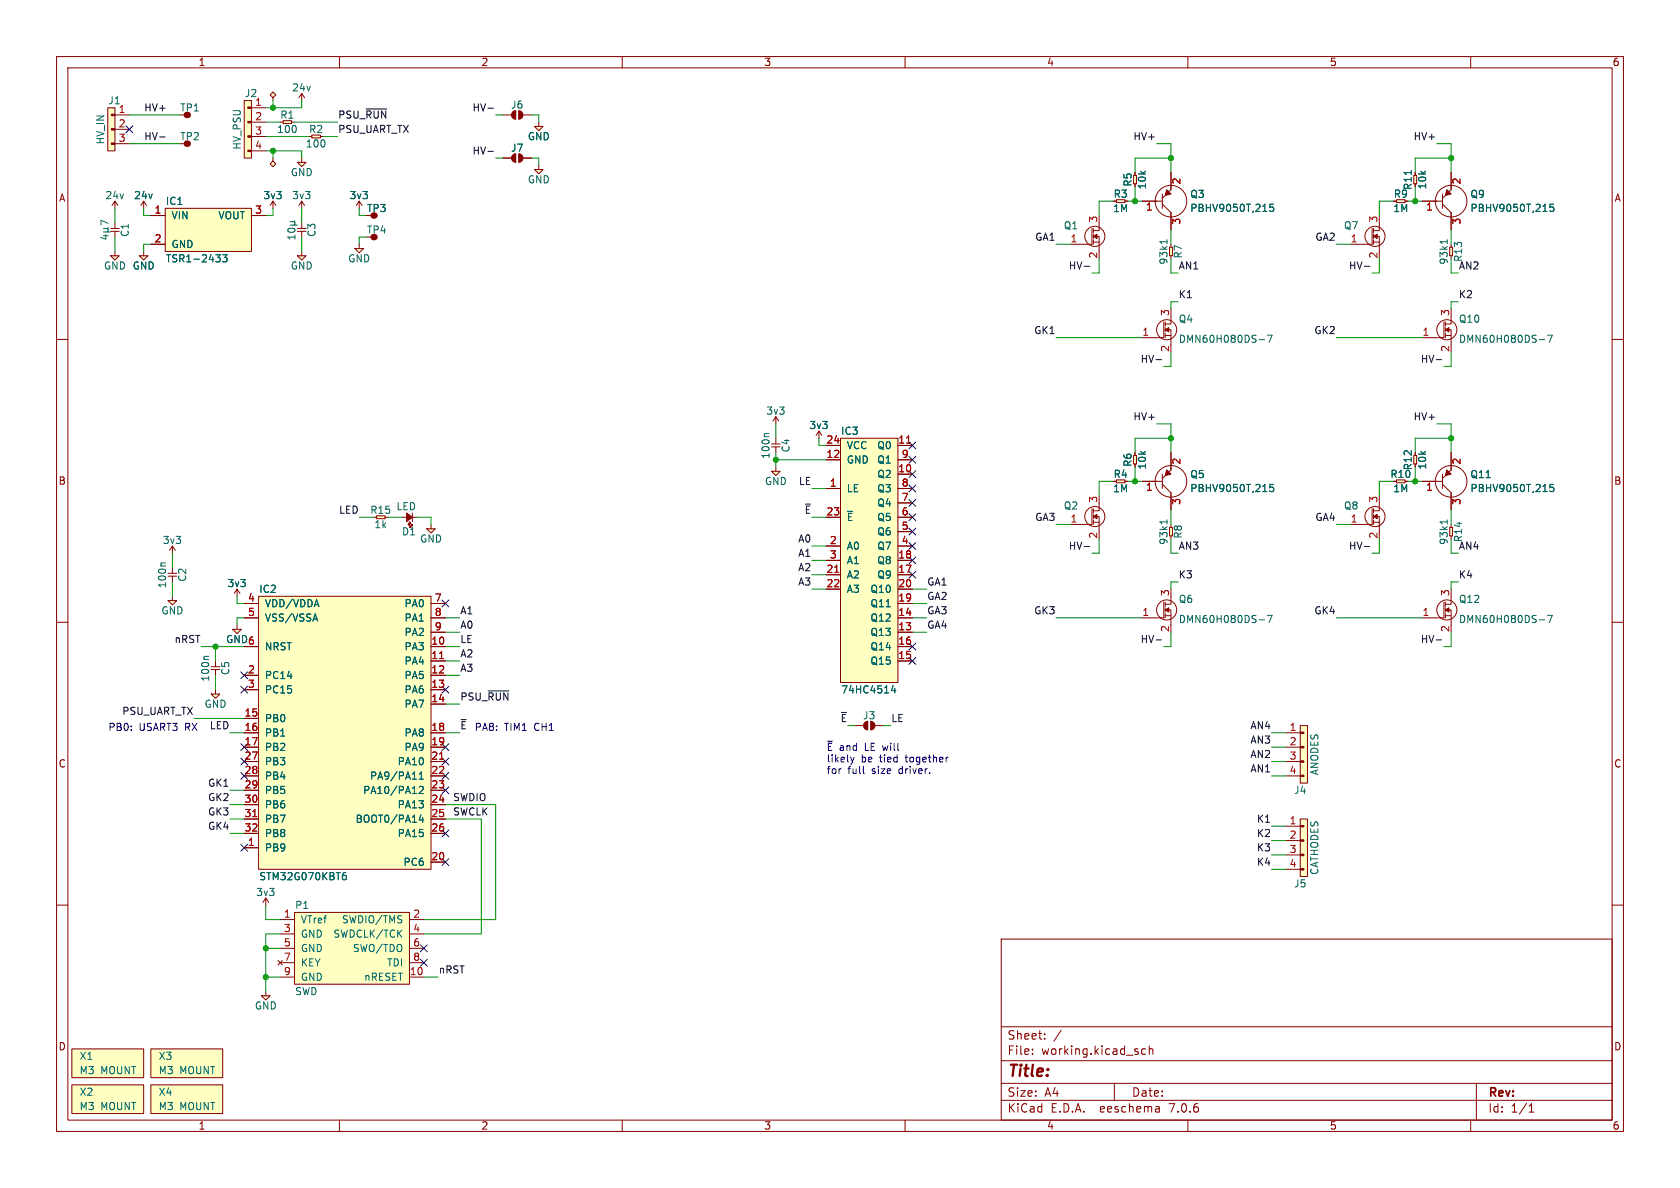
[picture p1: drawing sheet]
<svg xmlns="http://www.w3.org/2000/svg" width="297mm" height="210mm" viewBox="0 0 297 210" stroke-linecap="round" stroke-linejoin="round" font-family="sans-serif">
<defs><g id="words">
<text font-size="2.8" fill="#840000" x="178" y="190.9">Title:</text>
<g font-size="2.1" fill="#840000">
<text x="178" y="184">Sheet:</text>
<text x="178" y="186.7">File:</text>
<text x="184.1" y="186.7">working.kicad_sch</text>
<text x="178" y="196.9">KiCad</text>
<text x="178" y="194.1">Size:</text>
<text x="184.7" y="194.1">A4</text>
<text x="185.7" y="196.9">E.D.A.</text>
<text x="194.6" y="196.9">eeschema</text>
<text x="200" y="194.1">Date:</text>
<text x="207" y="196.9">7.0.6</text>
<text x="263" y="194.3">Rev:</text>
<text x="263" y="196.9">Id:</text>
<text x="267.1" y="196.9">1/1</text>
</g>
<g font-size="1.8" fill="#840000">
<text x="35" y="11.9">1</text>
<text x="85" y="11.9">2</text>
<text x="135" y="11.9">3</text>
<text x="185" y="11.9">4</text>
<text x="235" y="11.9">5</text>
<text x="285" y="11.9">6</text>
<text x="10.3" y="35.9">A</text>
<text x="196.8" y="35.2">R3</text>
<text x="200.3" y="33.1" transform="rotate(-90 200.3 33.1)">R5</text>
<text x="246.3" y="35.2">R9</text>
<text x="249.8" y="33.7" transform="rotate(-90 249.8 33.7)">R11</text>
<text x="285.3" y="35.9">A</text>
<text x="64.8" y="37.7">TP3</text>
<text x="200.3" y="82.6" transform="rotate(-90 200.3 82.6)">R6</text>
<text x="249.8" y="83.2" transform="rotate(-90 249.8 83.2)">R12</text>
<text x="10.3" y="85.9">B</text>
<text x="196.8" y="84.7">R4</text>
<text x="245.7" y="84.7">R10</text>
<text x="285.3" y="85.9">B</text>
<text x="10.3" y="135.9">C</text>
<text x="285.3" y="135.9">C</text>
<text x="10.3" y="185.9">D</text>
<text x="285.3" y="185.9">D</text>
<text x="35" y="199.9">1</text>
<text x="85" y="199.9">2</text>
<text x="135" y="199.9">3</text>
<text x="185" y="199.9">4</text>
<text x="235" y="199.9">5</text>
<text x="285" y="199.9">6</text>
</g>
<g font-size="1.8" fill="#006464">
<text x="43.2" y="17.4">J2</text>
<text x="51.5" y="16.4">24v</text>
<text x="19.1" y="18.6">J1</text>
<text x="31.8" y="19.9">TP1</text>
<text x="48.9" y="23.7">100</text>
<text x="49.5" y="21.2">R1</text>
<text x="54.5" y="23.7">R2</text>
<text x="90.2" y="19.4">J6</text>
<text x="18.6" y="25.6" transform="rotate(-90 18.6 25.6)">HV_IN</text>
<text x="31.8" y="25">TP2</text>
<text x="42.8" y="26.6" transform="rotate(-90 42.8 26.6)">HV_PSU</text>
<text x="54" y="26.3">100</text>
<text x="90.2" y="27">J7</text>
<text x="93.2" y="25">GND</text>
<text x="18.5" y="35.4">24v</text>
<text x="23.6" y="35.4">24v</text>
<text x="46.5" y="35.4">3v3</text>
<text x="51.3" y="31.3">GND</text>
<text x="51.5" y="35.4">3v3</text>
<text x="61.7" y="35.4">3v3</text>
<text x="93.2" y="32.6">GND</text>
<text x="202.8" y="33.6" transform="rotate(-90 202.8 33.6)">10k</text>
<text x="210.3" y="35.2">Q3</text>
<text x="252.3" y="33.6" transform="rotate(-90 252.3 33.6)">10k</text>
<text x="259.9" y="35.2">Q9</text>
<text x="23" y="42" transform="rotate(-90 23 42)">C1</text>
<text x="29.2" y="36.4">IC1</text>
<text x="30.2" y="39">VIN</text>
<text x="38.5" y="39">VOUT</text>
<text x="56" y="42" transform="rotate(-90 56 42)">C3</text>
<text x="64.8" y="41.5">TP4</text>
<text x="188" y="40.7">Q1</text>
<text x="196.7" y="37.7">1M</text>
<text x="210.3" y="37.7">PBHV9050T,215</text>
<text x="237.5" y="40.7">Q7</text>
<text x="246.2" y="37.7">1M</text>
<text x="259.9" y="37.7">PBHV9050T,215</text>
<text x="18.3" y="47.9">GND GND</text>
<text x="23.4" y="47.9">GND</text>
<text x="29.2" y="46.6">TSR1-2433</text>
<text x="30.2" y="44">GND</text>
<text x="51.3" y="47.9">GND</text>
<text x="61.5" y="46.6">GND</text>
<text x="206.6" y="46.9" transform="rotate(-90 206.6 46.9)">93k1</text>
<text x="209.1" y="45.8" transform="rotate(-90 209.1 45.8)">R7</text>
<text x="256.1" y="46.9" transform="rotate(-90 256.1 46.9)">93k1</text>
<text x="258.7" y="46.4" transform="rotate(-90 258.7 46.4)">R13</text>
<text x="208.3" y="57.3">Q4</text>
<text x="257.8" y="57.3">Q10</text>
<text x="208.3" y="60.8">DMN60H080DS-7</text>
<text x="257.8" y="60.8">DMN60H080DS-7</text>
<text x="135.4" y="73.5">3v3</text>
<text x="143" y="76">3v3</text>
<text x="148.6" y="77.1">IC3</text>
<text x="136.2" y="81.2" transform="rotate(-90 136.2 81.2)">100n</text>
<text x="139.8" y="80.1" transform="rotate(-90 139.8 80.1)">C4</text>
<text x="149.6" y="82.1">GND</text>
<text x="149.6" y="79.6">VCC</text>
<text x="155" y="79.6">Q0</text>
<text x="155" y="82.1">Q1</text>
<text x="202.8" y="83.1" transform="rotate(-90 202.8 83.1)">10k</text>
<text x="252.3" y="83.1" transform="rotate(-90 252.3 83.1)">10k</text>
<text x="135.1" y="86">GND</text>
<text x="149.6" y="87.2">LE</text>
<text x="155" y="84.7">Q2</text>
<text x="155" y="89.8">Q4</text>
<text x="155" y="87.2">Q3</text>
<text x="196.7" y="87.2">1M</text>
<text x="210.3" y="84.7">Q5</text>
<text x="210.3" y="87.2">PBHV9050T,215</text>
<text x="246.2" y="87.2">1M</text>
<text x="259.9" y="84.7">Q11</text>
<text x="259.9" y="87.2">PBHV9050T,215</text>
<text x="65.4" y="91">R15</text>
<text x="66.1" y="93.6">1k</text>
<text x="70" y="90.4">LED</text>
<text x="71" y="94.8">D1</text>
<text x="149.6" y="92.3">~{E}</text>
<text x="155" y="94.8">Q6</text>
<text x="155" y="92.3">Q5</text>
<text x="188" y="90.3">Q2</text>
<text x="209.1" y="95.3" transform="rotate(-90 209.1 95.3)">R8</text>
<text x="237.5" y="90.3">Q8</text>
<text x="258.7" y="95.9" transform="rotate(-90 258.7 95.9)">R14</text>
<text x="28.7" y="96.4">3v3</text>
<text x="74.2" y="96.1">GND</text>
<text x="149.6" y="97.4">A0</text>
<text x="149.6" y="99.9">A1</text>
<text x="155" y="99.9">Q8</text>
<text x="155" y="97.4">Q7</text>
<text x="206.6" y="96.4" transform="rotate(-90 206.6 96.4)">93k1</text>
<text x="256.1" y="96.4" transform="rotate(-90 256.1 96.4)">93k1</text>
<text x="29.6" y="104.1" transform="rotate(-90 29.6 104.1)">100n</text>
<text x="33.1" y="102.9" transform="rotate(-90 33.1 102.9)">C2</text>
<text x="40.1" y="104">3v3</text>
<text x="45.7" y="105">IC2</text>
<text x="46.7" y="107.5">VDD/VDDA</text>
<text x="71.4" y="107.5">PA0</text>
<text x="149.6" y="102.5">A2</text>
<text x="149.6" y="105">A3</text>
<text x="153.8" y="107.5">Q11</text>
<text x="153.8" y="105">Q10</text>
<text x="155" y="102.5">Q9</text>
<text x="208.3" y="106.8">Q6</text>
<text x="257.8" y="106.8">Q12</text>
<text x="28.4" y="108.8">GND</text>
<text x="46.7" y="110.1">VSS/VSSA</text>
<text x="71.4" y="110.1">PA1</text>
<text x="71.4" y="112.6">PA2</text>
<text x="153.8" y="112.6">Q13</text>
<text x="153.8" y="110.1">Q12</text>
<text x="208.3" y="110.3">DMN60H080DS-7</text>
<text x="257.8" y="110.3">DMN60H080DS-7</text>
<text x="40.7" y="119.5" transform="rotate(-90 40.7 119.5)">C5</text>
<text x="46.7" y="115.2">NRST</text>
<text x="71.4" y="115.2">PA3</text>
<text x="71.4" y="117.7">PA4</text>
<text x="153.8" y="117.7">Q15</text>
<text x="153.8" y="115.2">Q14</text>
<text x="36.1" y="125.3">GND</text>
<text x="37.2" y="120.6" transform="rotate(-90 37.2 120.6)">100n</text>
<text x="46.7" y="120.2">PC14</text>
<text x="46.7" y="122.8">PC15</text>
<text x="71.4" y="120.2">PA5</text>
<text x="71.4" y="122.8">PA6</text>
<text x="71.4" y="125.3">PA7</text>
<text x="148.6" y="122.8">74HC4514</text>
<text x="46.7" y="127.9">PB0</text>
<text x="46.7" y="130.4">PB1</text>
<text x="71.4" y="130.4">PA8</text>
<text x="46.7" y="132.9">PB2</text>
<text x="46.7" y="135.5">PB3</text>
<text x="70.2" y="135.5">PA10</text>
<text x="71.4" y="132.9">PA9</text>
<text x="233.3" y="137.1" transform="rotate(-90 233.3 137.1)">ANODES</text>
<text x="46.7" y="138">PB4</text>
<text x="46.7" y="140.6">PB5</text>
<text x="46.7" y="143.1">PB6</text>
<text x="64.1" y="140.6">PA10/PA12</text>
<text x="65.3" y="138">PA9/PA11</text>
<text x="70.2" y="143.1">PA13</text>
<text x="228.7" y="140.6">J4</text>
<text x="46.7" y="145.6">PB7</text>
<text x="46.7" y="148.2">PB8</text>
<text x="62.8" y="145.6">BOOT0/PA14</text>
<text x="70.2" y="148.2">PA15</text>
<text x="45.7" y="155.8">STM32G070KBT6</text>
<text x="46.7" y="150.7">PB9</text>
<text x="71.2" y="153.3">PC6</text>
<text x="233.3" y="154.8" transform="rotate(-90 233.3 154.8)">CATHODES</text>
<text x="45.2" y="158.6">3v3</text>
<text x="52.1" y="160.9">P1</text>
<text x="228.7" y="157.1">J5</text>
<text x="53.1" y="163.4">VTref</text>
<text x="53.1" y="166">GND</text>
<text x="58.8" y="166">SWDCLK/TCK</text>
<text x="60.3" y="163.4">SWDIO/TMS</text>
<text x="53.1" y="168.5">GND</text>
<text x="53.1" y="171">KEY</text>
<text x="53.1" y="173.6">GND</text>
<text x="62.3" y="168.5">SWO/TDO</text>
<text x="64.3" y="173.6">nRESET</text>
<text x="68.3" y="171">TDI</text>
<text x="45" y="178.7">GND</text>
<text x="52.1" y="176.1">SWD</text>
<text x="14" y="187.6">X1</text>
<text x="14" y="190.1">M3</text>
<text x="17.8" y="190.1">MOUNT</text>
<text x="27.9" y="187.6">X3</text>
<text x="27.9" y="190.1">M3</text>
<text x="31.8" y="190.1">MOUNT</text>
<text x="14" y="193.9">X2</text>
<text x="14" y="196.4">M3</text>
<text x="17.8" y="196.4">MOUNT</text>
<text x="27.9" y="193.9">X4</text>
<text x="27.9" y="196.4">M3</text>
<text x="31.8" y="196.4">MOUNT</text>
</g>
<g font-size="1.8" fill="#a90000">
<text x="20.9" y="20.1">1</text>
<text x="20.9" y="22.6">2</text>
<text x="45" y="18.8">1</text>
<text x="45" y="21.3">2</text>
<text x="45" y="23.9">3</text>
<text x="20.9" y="25.1">3</text>
<text x="45" y="26.4">4</text>
<text x="209" y="32.7" transform="rotate(-90 209 32.7)">2</text>
<text x="258.5" y="32.7" transform="rotate(-90 258.5 32.7)">2</text>
<text x="27.2" y="37.8">1</text>
<text x="45" y="37.8">3</text>
<text x="194.1" y="39.4" transform="rotate(-90 194.1 39.4)">3</text>
<text x="202.5" y="37.5">1</text>
<text x="209" y="39.8" transform="rotate(-90 209 39.8)">3</text>
<text x="243.6" y="39.4" transform="rotate(-90 243.6 39.4)">3</text>
<text x="252" y="37.5">1</text>
<text x="258.5" y="39.8" transform="rotate(-90 258.5 39.8)">3</text>
<text x="27.2" y="42.9">2</text>
<text x="189.2" y="42.9">1</text>
<text x="194.1" y="45.8" transform="rotate(-90 194.1 45.8)">2</text>
<text x="238.7" y="42.9">1</text>
<text x="243.6" y="45.8" transform="rotate(-90 243.6 45.8)">2</text>
<text x="201.9" y="59.4">1</text>
<text x="206.8" y="56" transform="rotate(-90 206.8 56)">3</text>
<text x="251.4" y="59.4">1</text>
<text x="256.3" y="56" transform="rotate(-90 256.3 56)">3</text>
<text x="206.8" y="62.3" transform="rotate(-90 206.8 62.3)">2</text>
<text x="256.3" y="62.3" transform="rotate(-90 256.3 62.3)">2</text>
<text x="146" y="81">12</text>
<text x="146" y="78.5">24</text>
<text x="158.7" y="83.6">10</text>
<text x="158.7" y="78.5">11</text>
<text x="159.3" y="81">9</text>
<text x="209" y="82.2" transform="rotate(-90 209 82.2)">2</text>
<text x="258.5" y="82.2" transform="rotate(-90 258.5 82.2)">2</text>
<text x="146.6" y="86.1">1</text>
<text x="159.3" y="88.6">7</text>
<text x="159.3" y="86.1">8</text>
<text x="194.1" y="89" transform="rotate(-90 194.1 89)">3</text>
<text x="202.5" y="87.1">1</text>
<text x="209" y="89.4" transform="rotate(-90 209 89.4)">3</text>
<text x="243.6" y="89" transform="rotate(-90 243.6 89)">3</text>
<text x="252" y="87.1">1</text>
<text x="258.5" y="89.4" transform="rotate(-90 258.5 89.4)">3</text>
<text x="146" y="91.2">23</text>
<text x="159.3" y="93.7">5</text>
<text x="159.3" y="91.2">6</text>
<text x="189.2" y="92.5">1</text>
<text x="194.1" y="95.3" transform="rotate(-90 194.1 95.3)">2</text>
<text x="238.7" y="92.5">1</text>
<text x="243.6" y="95.3" transform="rotate(-90 243.6 95.3)">2</text>
<text x="146" y="101.3">21</text>
<text x="146.6" y="96.3">2</text>
<text x="146.6" y="98.8">3</text>
<text x="158.7" y="101.3">17</text>
<text x="158.7" y="98.8">18</text>
<text x="159.3" y="96.3">4</text>
<text x="43.7" y="106.4">4</text>
<text x="76.8" y="106.4">7</text>
<text x="146" y="103.9">22</text>
<text x="158.7" y="106.4">19</text>
<text x="158.7" y="103.9">20</text>
<text x="206.8" y="105.5" transform="rotate(-90 206.8 105.5)">3</text>
<text x="256.3" y="105.5" transform="rotate(-90 256.3 105.5)">3</text>
<text x="39.9" y="113.9">GND6</text>
<text x="43.7" y="109">5</text>
<text x="76.8" y="109">8</text>
<text x="76.8" y="111.5">9</text>
<text x="158.7" y="111.5">13</text>
<text x="158.7" y="109">14</text>
<text x="201.9" y="109">1</text>
<text x="206.8" y="111.8" transform="rotate(-90 206.8 111.8)">2</text>
<text x="251.4" y="109">1</text>
<text x="256.3" y="111.8" transform="rotate(-90 256.3 111.8)">2</text>
<text x="43.7" y="119.1">2</text>
<text x="76.2" y="114">10</text>
<text x="76.2" y="116.6">11</text>
<text x="76.2" y="119.1">12</text>
<text x="158.7" y="116.6">15</text>
<text x="158.7" y="114">16</text>
<text x="43.7" y="121.7">3</text>
<text x="76.2" y="121.7">13</text>
<text x="76.2" y="124.2">14</text>
<text x="43.1" y="126.7">15</text>
<text x="43.1" y="129.3">16</text>
<text x="43.1" y="131.8">17</text>
<text x="76.2" y="129.3">18</text>
<text x="76.2" y="131.8">19</text>
<text x="227.9" y="129.3">1</text>
<text x="227.9" y="131.8">2</text>
<text x="43.1" y="134.4">27</text>
<text x="43.1" y="136.9">28</text>
<text x="76.2" y="134.4">21</text>
<text x="76.2" y="136.9">22</text>
<text x="227.9" y="134.4">3</text>
<text x="227.9" y="136.9">4</text>
<text x="43.1" y="139.4">29</text>
<text x="43.1" y="142">30</text>
<text x="76.2" y="139.4">23</text>
<text x="76.2" y="142">24</text>
<text x="43.1" y="144.5">31</text>
<text x="43.1" y="147.1">32</text>
<text x="43.7" y="149.6">1</text>
<text x="76.2" y="144.5">25</text>
<text x="76.2" y="147.1">26</text>
<text x="227.9" y="145.8">1</text>
<text x="227.9" y="148.3">2</text>
<text x="76.2" y="152.1">20</text>
<text x="227.9" y="150.9">3</text>
<text x="227.9" y="153.4">4</text>
<text x="50.1" y="162.3">1</text>
<text x="50.1" y="164.8">3</text>
<text x="50.1" y="167.4">5</text>
<text x="73" y="162.3">2</text>
<text x="73" y="164.8">4</text>
<text x="73" y="167.4">6</text>
<text x="50.1" y="169.9">7</text>
<text x="50.1" y="172.5">9</text>
<text x="72.3" y="172.5">10</text>
<text x="73" y="169.9">8</text>
</g>
<g font-size="1.8" fill="#0f0f0f">
<text x="25.4" y="19.8">HV+</text>
<text x="59.7" y="21.1">PSU_~{RUN}</text>
<text x="59.7" y="23.6">PSU_UART_TX</text>
<text x="83.4" y="19.8">HV-</text>
<text x="25.4" y="24.9">HV-</text>
<text x="83.4" y="27.4">HV-</text>
<text x="200.3" y="24.9">HV+</text>
<text x="249.8" y="24.9">HV+</text>
<text x="182.9" y="42.6">GA1</text>
<text x="188.8" y="47.7">HV-</text>
<text x="208.3" y="47.7">AN1</text>
<text x="232.4" y="42.6">GA2</text>
<text x="238.4" y="47.7">HV-</text>
<text x="257.8" y="47.7">AN2</text>
<text x="208.3" y="52.8">K1</text>
<text x="257.8" y="52.8">K2</text>
<text x="182.7" y="59.2">GK1</text>
<text x="232.3" y="59.2">GK2</text>
<text x="201.5" y="64.2">HV-</text>
<text x="251.1" y="64.2">HV-</text>
<text x="200.3" y="74.4">HV+</text>
<text x="249.8" y="74.4">HV+</text>
<text x="141.1" y="85.8">LE</text>
<text x="59.8" y="90.9">LED</text>
<text x="141" y="96">A0</text>
<text x="182.9" y="92.2">GA3</text>
<text x="232.4" y="92.2">GA4</text>
<text x="141" y="98.5">A1</text>
<text x="141" y="101.1">A2</text>
<text x="188.8" y="97.3">HV-</text>
<text x="208.3" y="97.3">AN3</text>
<text x="238.4" y="97.3">HV-</text>
<text x="257.8" y="97.3">AN4</text>
<text x="141" y="103.6">A3</text>
<text x="163.8" y="106.1">GA2</text>
<text x="163.8" y="103.6">GA1</text>
<text x="208.3" y="102.3">K3</text>
<text x="257.8" y="102.3">K4</text>
<text x="30.8" y="113.8">nRST</text>
<text x="81.3" y="108.7">A1</text>
<text x="81.3" y="111.2">A0</text>
<text x="81.3" y="113.8">LE</text>
<text x="163.8" y="111.2">GA4</text>
<text x="163.8" y="108.7">GA3</text>
<text x="182.7" y="108.7">GK3</text>
<text x="201.5" y="113.8">HV-</text>
<text x="232.3" y="108.7">GK4</text>
<text x="251.1" y="113.8">HV-</text>
<text x="81.3" y="118.8">A3</text>
<text x="81.3" y="116.3">A2</text>
<text x="81.3" y="123.9">PSU_~{RUN}</text>
<text x="21.5" y="126.5">PSU_UART_TX</text>
<text x="37" y="129">LED</text>
<text x="81.3" y="129">~{E}</text>
<text x="157.5" y="127.7">LE</text>
<text x="221" y="131.5">AN3</text>
<text x="221" y="129">AN4</text>
<text x="221" y="134.1">AN2</text>
<text x="221" y="136.6">AN1</text>
<text x="36.7" y="139.2">GK1</text>
<text x="36.7" y="141.7">GK2</text>
<text x="80" y="141.7">SWDIO</text>
<text x="36.7" y="146.8">GK4</text>
<text x="36.7" y="144.2">GK3</text>
<text x="80" y="144.2">SWCLK</text>
<text x="222.1" y="145.5">K1</text>
<text x="222.1" y="148.1">K2</text>
<text x="222.1" y="153.1">K4</text>
<text x="222.1" y="150.6">K3</text>
<text x="77.5" y="172.2">nRST</text>
</g>
<g font-size="1.8" fill="#009600">
<text x="142.2" y="90.9">~{E} 23</text>
<text x="148.5" y="127.7">~{E} J3</text>
</g>
<g font-size="1.8" fill="#0000c2">
<text x="19" y="129.3">PB0:</text>
<text x="24.6" y="129.3">USART3</text>
<text x="32.8" y="129.3">RX</text>
<text x="83.8" y="129.3">PA8:</text>
<text x="89.2" y="129.3">TIM1</text>
<text x="94.6" y="129.3">CH1</text>
<text x="146" y="132.8">~{E}</text>
<text x="146" y="134.9">likely</text>
<text x="146" y="136.9">for</text>
<text x="148.4" y="132.8">and</text>
<text x="149.9" y="136.9">full</text>
<text x="152.2" y="134.9">be</text>
<text x="153" y="132.8">LE will</text>
<text x="154.3" y="136.9">size</text>
<text x="155.6" y="134.9">tied</text>
<text x="159.2" y="136.9">driver.</text>
<text x="160.4" y="134.9">together</text>
</g>
</g></defs>
<g fill="none" stroke="#840000" stroke-width=".18">
<path d="M10 10h277v190h-277zM12 12h273v186h-273zM60 10v2M110 10v2M160 10v2M210 10v2M260 10v2M10 60h2M255.3 56.9v2.8h-3.8M255.5 58.3h1v2.7M255.5 59.3h1M255.5 56.9v.8"/>
<path d="M255.5 57.9v.8M255.5 58.9v.8M256.5 55.9v1.4h-1M285 60h2M30 97.3l.5-.8v1.3M30.5 96.5l.5 .8M10 110h2M29.7 101.3h1.5M29.7 101.9h1.5M30.5 100.3v1M30.5 101.9v1M285 110h2"/>
<path d="M10 160h2M285 160h2M49.1 169.8l.8 .8M49.5 162.6h2.6M49.5 172.7h2.6M49.5 165.1h2.6M49.5 167.6h2.6M49.5 170.2h2.6M49.9 169.8l-.8 .8M52.1 161.3h20.3v12.7h-20.3zM72.4 162.6h2.5M72.4 172.7h2.5"/>
<path d="M72.4 165.1h2.5M72.4 167.6h2.5M72.4 170.2h2.5M177 166h108v32h-108zM60 198v2M110 198v2M160 198v2M177 194.5h108M177 191.5h108M177 187.5h108M177 181.5h108M182.5 186.3v.1"/>
<path d="M182.5 185.5v.1M184.7 183.6v.1M184.7 182.8v.1M187.6 182.1l-1.3 2M197 191.5v3M202.5 185.5l-.4-.1-.3 .3v.4l.2 .2h.5M203.2 185.5l.2-.1 .3 .1 .1 .9M203.2 184.9v1.5M204.9 195.7l.1 .9M205 196.5l-.2 .1M205 196h-.2M210 198v2"/>
<path d="M260 198v2M261 191.5v6.5M270.3 196.6h.9M270.3 195.5l.4-.4v1.5"/>
<circle cx="255.8" cy="58.3" r="1.78"/>
</g>
<path d="M273.6 59.3h.8l-.5 1.2M272.1 60h1M29.3 99.5h-.7l-.2 .2" fill="none" stroke="#006464" stroke-width=".18"/>
<path d="M255.5 58.3l.7-.4v.8z" fill="#840000" stroke="#840000" stroke-width=".18"/>
<path d="M52.1 161.3h20.3v12.7h-20.3z" fill="#ffffc2" stroke="#ffffc2" stroke-width=".18"/>
<path d="M136.4 83.3h1.5l-.7 .8z" fill="#ffffc2"/>
<g fill="none" stroke="#840000" stroke-width=".18">
<path d="M144.3 77l.5-.8v1.3M144.8 76.2l.5 .8M136.4 83.3h1.5l-.7 .8zM137.2 82.6v.7M242.6 89.9v2.8h-3.8M242.8 91.3h1v2.7M242.8 92.3h1M242.8 89.9v.8M242.8 90.9v.8M242.8 91.9v.8M243.8 88.9v1.4h-1M246.9 84.8h1.5v.5h-1.5z"/>
<path d="M41.4 104.9l.5-.8v1.3M41.9 104.1l.5 .8"/>
<circle cx="243.1" cy="91.3" r="1.78"/>
</g>
<path d="M242.8 91.3l.7-.4v.8z" fill="#840000" stroke="#840000" stroke-width=".18"/>
<path d="M246.9 84.8h1.5v.5h-1.5z" fill="#ffffc2" stroke="#ffffc2" stroke-width=".18"/>
<path d="M41.1 111.3h1.6l-.8 .7z" fill="#ffffc2"/>
<g fill="none" stroke="#840000" stroke-width=".18">
<path d="M243.8 39.4v1.4h-1M242.6 40.4v2.8h-3.8M242.8 41.8h1v2.7M242.8 42.8h1M242.8 40.4v.7M242.8 41.4v.8M242.8 42.4v.8M41.1 111.3h1.6l-.8 .7zM41.9 110.5v.8M205.7 106.4v2.8h-3.8M206 107.8h1v2.7M206 108.8h1"/>
<path d="M206 106.4v.8M206 107.4v.8M206 108.5v.7M207 105.4v1.4h-1"/>
<circle cx="243.1" cy="41.8" r="1.78"/>
<circle cx="206.2" cy="107.8" r="1.78"/>
</g>
<g fill="#840000" stroke="#840000" stroke-width=".18">
<path d="M206 107.8l.6-.4v.8z"/>
<path d="M242.8 41.8l.7-.4v.8z"/>
</g>
<path d="M222.6 109.6h1M224.1 108.8h.8l-.5 1.3" fill="none" stroke="#006464" stroke-width=".18"/>
<path d="M46.2 176h1.6l-.8 .8z" fill="#ffffc2"/>
<g fill="none" stroke="#840000" stroke-width=".18">
<path d="M146 78.7h2.6M148.6 77.5h10.1v43.2h-10.1zM158.7 78.7h2.6M146 86.4h2.6M146 81.3h2.6M146 99.1h2.6M146 96.5h2.6M146 91.4h2.6M158.7 86.4h2.6M158.7 83.8h2.6M158.7 81.3h2.6M158.7 99.1h2.6"/>
<path d="M158.7 96.5h2.6M158.7 91.4h2.6M158.7 94h2.6M158.7 88.9h2.6M251.5 85.1h3.5M255 83.8v2.6M255 85.6l1.5 1.5v3.1M256.3 93.2h.5v1.5h-.5zM256.5 80v3.1l-1.5 1.5M146 101.6h2.6M146 104.1h2.6M158.7 111.8h2.6"/>
<path d="M158.7 109.2h2.6M158.7 116.8h2.6M158.7 114.3h2.6M158.7 101.6h2.6M158.7 106.7h2.6M158.7 104.1h2.6M227.3 146.1h2.6M227.3 148.6h2.6M227.3 151.1h2.6M227.3 153.7h2.6M229.9 144.8h1.2v10.1h-1.2zM46.2 176h1.6l-.8 .8z"/>
<path d="M47 175.3v.7"/>
<circle cx="256.5" cy="85.1" r="2.79"/>
</g>
<g fill="#ffffc2" stroke="#ffffc2" stroke-width=".18">
<path d="M256.3 93.2h.5v1.5h-.5z"/>
<path d="M229.9 144.8h1.2v10.1h-1.2z"/>
<path d="M148.6 77.5h10.1v43.2h-10.1z"/>
</g>
<path d="M149.8 90.4h.9M255.8 91.9v.7M255.8 92.3h-1.2l.2 .1M274.6 85.6h-.6v.6l.2-.1 .4 .1 .1 .2-.1 .4-.1 .1-.5-.1M157.9 121.2l-.3 .9h.8M158.2 121.7v.8" fill="none" stroke="#006464" stroke-width=".18"/>
<g fill="#840000" stroke="#840000" stroke-width=".18">
<path d="M255.8 83.1l.7 .7-1 .3z"/>
<path d="M229.9 153.5h.6v.3h-.6z"/>
<path d="M229.9 151h.6v.3h-.6z"/>
<path d="M229.9 148.5h.6v.2h-.6z"/>
<path d="M229.9 145.9h.6v.3h-.6z"/>
</g>
<path d="M160.3 78.3h.7M147.6 101.2h.7" fill="none" stroke="#a90000" stroke-width=".18"/>
<path d="M75.4 93.5h1.6l-.8 .7z" fill="#ffffc2"/>
<g fill="none" stroke="#840000" stroke-width=".18">
<path d="M246.9 35.3h1.5v.5h-1.5zM249.9 31h.5v1.5h-.5zM66.5 91.2h1.6v.5h-1.6zM71.1 91.4h.8M72.1 92.5l.3 .2h-.3l.5 .5v-.2l-.2 .2h.2M72.4 92.2l.2 .3h-.2l.5 .5v-.3l-.3 .3h.3M72.9 90.7v1.5M72.9 91.4h.8M75.4 93.5h1.6l-.8 .7zM76.2 92.7v.8M255.3 106.4v2.8h-3.8M255.5 107.8h1v2.7"/>
<path d="M255.5 108.8h1M255.5 106.4v.8M255.5 107.4v.8M255.5 108.5v.7M256.5 105.4v1.4h-1M227.3 129.5h2.6M227.3 132.1h2.6M227.3 134.6h2.6M227.3 137.2h2.6M229.9 128.3h1.2v10.1h-1.2z"/>
<circle cx="255.8" cy="107.8" r="1.78"/>
</g>
<g fill="#ffffc2" stroke="#ffffc2" stroke-width=".18">
<path d="M66.5 91.2h1.6v.5h-1.6z"/>
<path d="M229.9 128.3h1.2v10.1h-1.2z"/>
<path d="M246.9 35.3h1.5v.5h-1.5z"/>
<path d="M249.9 31h.5v1.5h-.5z"/>
</g>
<g fill="#840000" stroke="#840000" stroke-width=".18">
<path d="M255.5 107.8l.7-.4v.8z"/>
<path d="M71.9 90.7l1 .7-1 .8z"/>
<path d="M229.9 137h.6v.3h-.6z"/>
<path d="M229.9 134.5h.6v.2h-.6z"/>
<path d="M229.9 132h.6v.2h-.6z"/>
<path d="M229.9 129.4h.6v.3h-.6z"/>
</g>
<path d="M249.5 30.1v.8M272.1 109.6h1M273.6 108.8h.8l-.5 1.3" fill="none" stroke="#006464" stroke-width=".18"/>
<path d="M94.5 30h1.5l-.8 .7z" fill="#ffffc2"/>
<path d="M94.5 30h1.5l-.8 .7zM95.2 29.2v.8" fill="none" stroke="#840000" stroke-width=".18"/>
<circle cx="66" cy="41.9" r=".57" fill="#840000"/>
<path d="M206.8 93.2h.5v1.5h-.5z" fill="#ffffc2" stroke="#ffffc2" stroke-width=".18"/>
<path d="M206.8 93.2h.5v1.5h-.5z" fill="none" stroke="#840000" stroke-width=".18"/>
<path d="M206.3 91.9v.7M206.3 92.3h-1.3l.2 .1" fill="none" stroke="#006464" stroke-width=".18"/>
<circle cx="66" cy="38.1" r=".57" fill="#840000"/>
<g fill="none" stroke="#840000" stroke-width=".18">
<path d="M63 36.3l.5-.7v1.2M63.5 35.6l.5 .7M205.7 56.9v2.8h-3.8M206 58.3h1v2.7M206 59.3h1M206 56.9v.8M206 57.9v.8M206 58.9v.8M207 55.9v1.4h-1M154.7 128.3h1.5"/>
<circle cx="206.2" cy="58.3" r="1.78"/>
</g>
<g fill="#840000" stroke="#840000" stroke-width=".18">
<path d="M152.9 127.7l.5-.2v1.5a.76 .76 0 0 1-.7-.4 .76 .76 0 0 1 .2-.9z"/>
<path d="M153.9 127.5a.76 .76 0 0 1 .8 .8 .76 .76 0 0 1-.8 .7z"/>
<path d="M206 58.3l.6-.4v.8z"/>
</g>
<path d="M224.1 59.3h.8l-.5 1.2M222.6 60h1" fill="none" stroke="#006464" stroke-width=".18"/>
<path d="M62.7 43.9h1.6l-.8 .8z" fill="#ffffc2"/>
<path d="M88.9 20.3h1.5M92.5 20.3h1.5M62.7 43.9h1.6l-.8 .8zM63.5 43.2v.7" fill="none" stroke="#840000" stroke-width=".18"/>
<g fill="#840000" stroke="#840000" stroke-width=".18">
<path d="M90.6 19.8l.6-.2v1.5a.76 .76 0 0 1-.7-.5 .76 .76 0 0 1 .1-.8z"/>
<path d="M91.7 19.6a.76 .76 0 0 1 .8 .7 .76 .76 0 0 1-.8 .8z"/>
</g>
<path d="M94.5 22.4h1.5l-.8 .7z" fill="#ffffc2"/>
<path d="M52.8 17.3l.5-.8v1.3M53.3 16.5l.5 .8M50 21.3h1.6v.5h-1.6zM51.6 21.6h.5M55.1 23.9h1.5v.5h-1.5zM94.5 22.4h1.5l-.8 .7zM95.2 21.6v.8M12.7 185.4h12.7v5.1h-12.7z" fill="none" stroke="#840000" stroke-width=".18"/>
<g fill="#ffffc2" stroke="#ffffc2" stroke-width=".18">
<path d="M55.1 23.9h1.5v.5h-1.5z"/>
<path d="M50 21.3h1.6v.5h-1.6z"/>
<path d="M12.7 185.4h12.7v5.1h-12.7z"/>
</g>
<path d="M52.6 28.7h1.5l-.8 .8z" fill="#ffffc2"/>
<path d="M52.6 28.7h1.5l-.8 .8zM53.3 27.9v.8" fill="none" stroke="#840000" stroke-width=".18"/>
<path d="M48.3 28.4l.5 .6-.5 .5-.5-.5z" fill="#ffffc2"/>
<g fill="none" stroke="#840000" stroke-width=".18">
<path d="M47.8 36.3l.5-.7v1.2M48.3 28.4l.5 .6-.5 .5-.5-.5zM48.3 27.9v.5M48.3 35.6l.5 .7M52.8 36.3l.5-.7v1.2M53.3 35.6l.5 .7M201.9 35.6h3.6M205.5 34.3v2.5M205.5 36.1l1.5 1.5v3M207 30.5v3l-1.5 1.6M206.8 43.7h.5v1.5h-.5z"/>
<circle cx="207" cy="35.6" r="2.79"/>
</g>
<path d="M206.8 43.7h.5v1.5h-.5z" fill="#ffffc2" stroke="#ffffc2" stroke-width=".18"/>
<path d="M225.1 36.1h-.6v.6l.1-.1h.5l.1 .2-.1 .5-.2 .1-.4-.1M206.3 42.4v.7M206.3 42.7h-1.3l.2 .1" fill="none" stroke="#006464" stroke-width=".18"/>
<path d="M206.2 33.5l.8 .8-1 .2z" fill="#840000" stroke="#840000" stroke-width=".18"/>
<path d="M37.3 122.7h1.6l-.8 .7z" fill="#ffffc2"/>
<g fill="none" stroke="#840000" stroke-width=".18">
<path d="M43.2 17.8h1.2v10.1h-1.2zM44.4 19.1h2.6M44.4 21.6h2.6M44.4 24.1h2.6M44.4 26.7h2.6M193 89.9v2.8h-3.8M193.3 91.3h1v2.7M193.3 92.3h1M193.3 89.9v.8M193.3 90.9v.8M193.3 91.9v.8M194.3 88.9v1.4h-1"/>
<path d="M200.4 80.5h.5v1.5h-.5zM201.9 85.1h3.6M205.5 83.8v2.6M205.5 85.6l1.5 1.5v3.1M207 80v3.1l-1.5 1.5M37.3 117.9h1.6M37.3 118.4h1.6M38.1 116.8v1.1M38.1 118.4v1M43.2 114.3h2.5M43.2 119.4h2.5M43.2 106.7h2.5"/>
<path d="M43.2 109.2h2.5M45.7 105.4h30.5v48.3h-30.5zM76.2 114.3h2.5M76.2 116.8h2.5M76.2 119.4h2.5M76.2 106.7h2.5M76.2 109.2h2.5M76.2 111.8h2.5M37.3 122.7h1.6l-.8 .7zM38.1 121.9v.8M43.2 121.9h2.5M43.2 127h2.5"/>
<path d="M43.2 129.5h2.5M43.2 132.1h2.5M43.2 134.6h2.5M43.2 137.2h2.5M43.2 139.7h2.5M76.2 121.9h2.5M76.2 124.5h2.5M76.2 129.5h2.5M76.2 132.1h2.5M76.2 134.6h2.5M76.2 137.2h2.5M76.2 139.7h2.5"/>
<path d="M43.2 149.9h2.5M43.2 142.2h2.5M43.2 144.8h2.5M43.2 147.3h2.5M76.2 152.4h2.5M76.2 142.2h2.5M76.2 144.8h2.5M76.2 147.3h2.5"/>
<circle cx="193.5" cy="91.3" r="1.78"/>
<circle cx="207" cy="85.1" r="2.79"/>
</g>
<g fill="#ffffc2" stroke="#ffffc2" stroke-width=".18">
<path d="M45.7 105.4h30.5v48.3h-30.5z"/>
<path d="M200.4 80.5h.5v1.5h-.5z"/>
<path d="M43.2 17.8h1.2v10.1h-1.2z"/>
</g>
<path d="M77.7 116.4h.7M77.7 134.2h.7M44.7 144.4h.7" fill="none" stroke="#a90000" stroke-width=".18"/>
<path d="M225.1 85.6h-.6v.6l.1-.1 .5 .1 .1 .2-.1 .4-.2 .1-.4-.1M36.9 116h-.7l-.1 .2M55.7 108.5l.4 1.3M74.1 137.7h.7M74.1 136.8l.4-.3v1.2M74.1 139.1l.5-.1 .2 .4-.7 .9h.7M60.6 154.8l.4-.1 .3 .3-.2 .5h-.5M61.1 154.2l-.4 .2M74.4 144l-.3 .9h.8M74.7 144.5v.9" fill="none" stroke="#006464" stroke-width=".18"/>
<g fill="#840000" stroke="#840000" stroke-width=".18">
<path d="M193.3 91.3l.6-.4v.8z"/>
<path d="M206.2 83.1l.8 .7-1 .3z"/>
<path d="M43.8 26.5h.6v.3h-.6z"/>
<path d="M43.8 24h.6v.3h-.6z"/>
<path d="M43.8 21.5h.6v.2h-.6z"/>
<path d="M43.8 18.9h.6v.3h-.6z"/>
</g>
<path d="M47.8 16.8l.5-.5 .5 .5-.5 .5z" fill="#ffffc2"/>
<path d="M47.8 16.8l.5-.5 .5 .5-.5 .5zM48.3 17.3v.5M24.9 36.3l.5-.7v1.2M25.4 35.6l.5 .7M26.7 38.1h2.5M29.2 36.8h15.2v7.7h-15.2zM44.4 38.1h2.6M26.7 43.2h2.5M197.4 84.8h1.5v.5h-1.5zM26.7 185.4h12.7v5.1h-12.7zM26.7 191.8h12.7v5.1h-12.7z" fill="none" stroke="#840000" stroke-width=".18"/>
<g fill="#ffffc2" stroke="#ffffc2" stroke-width=".18">
<path d="M197.4 84.8h1.5v.5h-1.5z"/>
<path d="M29.2 36.8h15.2v7.7h-15.2z"/>
<path d="M26.7 185.4h12.7v5.1h-12.7z"/>
<path d="M26.7 191.8h12.7v5.1h-12.7z"/>
</g>
<path d="M38.2 45h.7l-.4 .5M38.8 45.6l.1 .2-.1 .4M39.4 45h.7l-.4 .5 .4 .1v.6l-.2 .1-.5-.1" fill="none" stroke="#006464" stroke-width=".18"/>
<circle cx="33" cy="25.4" r=".57" fill="#840000"/>
<g fill="#ffffc2" stroke="#ffffc2" stroke-width=".18">
<path d="M19 19.1h1.3v7.6h-1.3z"/>
<path d="M256.3 43.7h.5v1.5h-.5z"/>
<path d="M12.7 191.8h12.7v5.1h-12.7z"/>
</g>
<g fill="#840000" stroke="#840000" stroke-width=".18">
<path d="M19.7 25.3h.6v.2h-.6z"/>
<path d="M19.7 22.7h.6v.3h-.6z"/>
<path d="M19.7 20.2h.6v.2h-.6z"/>
<path d="M255.8 33.5l.7 .8-1 .2z"/>
<path d="M193.3 41.8l.6-.4v.8z"/>
</g>
<g fill="none" stroke="#840000" stroke-width=".18">
<path d="M19 19.1h1.3v7.6h-1.3zM20.3 20.3h2.6M20.3 22.9h2.6M20.3 25.4h2.6M194.3 39.4v1.4h-1M251.5 35.6h3.5M255 34.3v2.5M255 36.1l1.5 1.5v3M256.5 30.5v3l-1.5 1.6M193 40.4v2.8h-3.8M193.3 41.8h1v2.7M193.3 42.8h1"/>
<path d="M193.3 40.4v.7M193.3 41.4v.8M193.3 42.4v.8M256.3 43.7h.5v1.5h-.5zM136.4 78.5h1.5M136.4 79h1.5M136.7 74.4l.5-.7v1.2M137.2 77.5v1M137.2 79v1M137.2 73.7l.5 .7M12.7 191.8h12.7v5.1h-12.7z"/>
<circle cx="256.5" cy="35.6" r="2.79"/>
<circle cx="193.5" cy="41.8" r="1.78"/>
</g>
<path d="M274.6 36.1h-.6v.6l.2-.1h.4l.1 .2-.1 .5-.1 .1-.5-.1M255.8 42.4v.7M255.8 42.7h-1.2l.2 .1M136 76.7h-.7l-.2 .1" fill="none" stroke="#006464" stroke-width=".18"/>
<circle cx="33" cy="20.3" r=".57" fill="#840000"/>
<path d="M19.8 36.3l.5-.7v1.2M20.3 35.6l.5 .7M249.9 80.5h.5v1.5h-.5z" fill="none" stroke="#840000" stroke-width=".18"/>
<path d="M249.9 80.5h.5v1.5h-.5z" fill="#ffffc2" stroke="#ffffc2" stroke-width=".18"/>
<path d="M24.6 45.2h1.6l-.8 .8z" fill="#ffffc2"/>
<path d="M88.9 27.9h1.5M92.5 27.9h1.5M197.4 35.3h1.5v.5h-1.5zM200.4 31h.5v1.5h-.5zM24.6 45.2h1.6l-.8 .8zM25.4 44.5v.7" fill="none" stroke="#840000" stroke-width=".18"/>
<g fill="#ffffc2" stroke="#ffffc2" stroke-width=".18">
<path d="M200.4 31h.5v1.5h-.5z"/>
<path d="M197.4 35.3h1.5v.5h-1.5z"/>
</g>
<g fill="#840000" stroke="#840000" stroke-width=".18">
<path d="M90.6 27.4l.6-.2v1.5a.76 .76 0 0 1-.7-.5 .76 .76 0 0 1 .1-.8z"/>
<path d="M91.7 27.2a.76 .76 0 0 1 .8 .7 .76 .76 0 0 1-.8 .8z"/>
</g>
<path d="M19.6 45.2h1.5l-.8 .8z" fill="#ffffc2"/>
<path d="M20.3 39.4v1M19.6 45.2h1.5l-.8 .8zM19.6 40.4h1.5M19.6 40.9h1.5M20.3 40.9v1M20.3 44.5v.7" fill="none" stroke="#840000" stroke-width=".18"/>
<path d="M19.1 39.5l-1.2-.6v.9M18.3 41.7h.8M18.3 41h1.2M18.3 40.4h.6M18.7 41.5v.8l-.9-.3M18.9 40.4l.2 .2v.2l-.2 .2M19.1 40.2l-.2 .2" fill="none" stroke="#006464" stroke-width=".18"/>
<path d="M52.6 45.2h1.5l-.8 .8z" fill="#ffffc2"/>
<path d="M53.3 39.4v1M52.6 45.2h1.5l-.8 .8zM52.6 40.4h1.5M52.6 40.9h1.5M53.3 40.9v1M53.3 44.5v.7M46.5 159.5l.5-.7v1.2M47 158.8l.5 .7" fill="none" stroke="#840000" stroke-width=".18"/>
<path d="M51.3 39.8h1.3M51.3 39.2h.7M52 39.2l.1 .2v.2l-.1 .2M52.1 39l-.1 .2M51 40.5a.68 .68 0 0 1 1.1 .3 .72 .72 0 0 1-1.2-.2zM52.1 41.5v.8M52.1 41.9h-1.2l.3 .4" fill="none" stroke="#006464" stroke-width=".18"/>
<path d="M29.7 106.2h1.5l-.7 .7z" fill="#ffffc2"/>
<g fill="none" stroke="#840000" stroke-width=".18">
<path d="M26.7 38.1h2.5M44.4 38.1h2.6M88.9 27.9h1.5M92.5 27.9h1.5M201.9 35.6h2.6M207 30.5v3M207 37.6v3M251.5 35.6h2.5M256.5 30.5v3M256.5 37.6v3M26.7 43.2h2.5M146 78.7h2.6"/>
<path d="M158.7 78.7h2.6M146 86.4h2.6M146 81.3h2.6M146 99.1h2.6M146 96.5h2.6M146 91.4h2.6M158.7 86.4h2.6M158.7 83.8h2.6M158.7 81.3h2.6M158.7 99.1h2.6M158.7 96.5h2.6M158.7 91.4h2.6"/>
<path d="M158.7 94h2.6M158.7 88.9h2.6M201.9 85.1h2.6M207 80v3.1M207 87.1v3.1M251.5 85.1h2.5M256.5 80v3.1M256.5 87.1v3.1M29.7 106.2h1.5l-.7 .7zM30.5 105.4v.8M43.2 109.2h2.5M43.2 114.3h2.5"/>
<path d="M43.2 106.7h2.5M43.2 119.4h2.5M76.2 111.8h2.5M76.2 109.2h2.5M76.2 116.8h2.5M76.2 114.3h2.5M76.2 106.7h2.5M76.2 119.4h2.5M146 101.6h2.6M146 104.1h2.6M158.7 111.8h2.6M158.7 109.2h2.6"/>
<path d="M158.7 116.8h2.6M158.7 114.3h2.6M158.7 101.6h2.6M158.7 106.7h2.6M158.7 104.1h2.6M43.2 121.9h2.5M43.2 127h2.5M43.2 129.5h2.5M43.2 132.1h2.5M43.2 134.6h2.5M43.2 137.2h2.5M43.2 139.7h2.5"/>
<path d="M76.2 121.9h2.5M76.2 124.5h2.5M76.2 129.5h2.5M76.2 132.1h2.5M76.2 134.6h2.5M76.2 137.2h2.5M76.2 139.7h2.5M43.2 149.9h2.5M43.2 142.2h2.5M43.2 144.8h2.5M43.2 147.3h2.5M76.2 152.4h2.5"/>
<path d="M76.2 142.2h2.5M76.2 144.8h2.5M76.2 147.3h2.5"/>
</g>
<g fill="none" stroke="#0f0f0f" stroke-width=".18">
<path d="M64.7 19.3h3.7M86.3 19.1h.9M28.2 24.2h1M86.3 26.8h.9M191.7 47.1h.9M241.2 47.1h1M204.4 63.6h.9M253.9 63.6h1M191.7 96.6h.9M241.2 96.6h1M204.4 113.1h.9M253.9 113.1h1"/>
<path d="M86.3 122.1h3.7"/>
</g>
<path d="M150.4 133.9l.3 .8M150.7 134.7l-.1 .3M151 133.9l-.3 .8M152.6 136.6l.2 .1M167.6 133.9h-.2" fill="none" stroke="#0000c2" stroke-width=".18"/>
<g fill="none" stroke="#009600" stroke-width=".18">
<path d="M48.3 17.8v1.3M53.3 17.8v1.3h-6.3M20.3 36.8v2.6M22.9 25.4h8.8M22.9 20.3h8.8M25.4 36.8v1.3h1.3M47 26.7h6.3v1.2M47 21.6h2.5M47 24.1h7.6M48.3 36.8v1.3h-1.3M48.3 26.7v1.2M52.1 21.6h7.6"/>
<path d="M53.3 36.8v2.6M57.1 24.1h2.6M63.5 36.8v1.3h1.3M87.6 27.9h1.3M87.6 20.3h1.3M94 27.9h1.2v1.3M94 20.3h1.2v1.3M196.8 35.6h-2.5v2.5M199.4 35.6h2.5M200.7 33v2.6M204.5 25.4h2.5v5.1M207 27.9h-6.3v2.6"/>
<path d="M246.4 35.6h-2.6v2.5M248.9 35.6h2.6M250.2 33v2.6M254 25.4h2.5v5.1M256.5 27.9h-6.3v2.6M20.3 41.9v2.6M26.7 43.2h-1.3v1.3M53.3 41.9v2.6M64.8 41.9h-1.3v1.3M186.7 43.2h2.5M186.7 59.7h15.2M194.3 45.7v2.6h-1.3"/>
<path d="M207 40.6v2.6M207 45.7v2.6h1.3M208.3 53.3h-1.3v1.3M236.2 43.2h2.6M236.2 59.7h15.3M243.8 45.7v2.6h-1.2M256.5 40.6v2.6M256.5 45.7v2.6h1.3M257.8 53.3h-1.3v1.3M137.2 74.9v2.6M144.8 77.5v1.2h1.2M204.5 74.9h2.5v5.1"/>
<path d="M207 77.5h-6.3v2.5M207 62.2v2.6h-1.3M254 74.9h2.5v5.1M256.5 62.2v2.6h-1.2M256.5 77.5h-6.3v2.5M30.5 97.8v2.5M63.5 91.4h2.5M68.6 91.4h2.5M73.7 91.4h2.5v1.3M137.2 80v2.6M137.2 81.3h8.8M143.5 99.1h2.5"/>
<path d="M143.5 96.5h2.5M143.5 86.4h2.5M186.7 92.7h2.5M194.3 95.3v2.5h-1.3M196.8 85.1h-2.5v2.5M199.4 85.1h2.5M200.7 82.6v2.5M207 95.3v2.5h1.3M207 90.2v2.5M236.2 92.7h2.6M243.8 95.3v2.5h-1.2M246.4 85.1h-2.6v2.5"/>
<path d="M248.9 85.1h2.6M250.2 82.6v2.5M256.5 90.2v2.5M256.5 95.3v2.5h1.3M30.5 102.9v2.5M35.6 114.3h7.6M38.1 114.3v2.5M38.1 119.4v2.5M41.9 105.4v1.3h1.3M43.2 109.2h-1.3v1.3M78.7 114.3h2.6M78.7 109.2h2.6"/>
<path d="M78.7 119.4h2.6M78.7 111.8h2.6M78.7 116.8h2.6M143.5 104.1h2.5M143.5 101.6h2.5M161.3 109.2h2.5M161.3 106.7h2.5M161.3 104.1h2.5M161.3 111.8h2.5M186.7 109.2h15.2M207 111.8v2.5h-1.3M208.3 102.9h-1.3v1.2"/>
<path d="M236.2 109.2h15.3M256.5 111.8v2.5h-1.2M257.8 102.9h-1.3v1.2M34.3 127h8.9M40.6 139.7h2.6M40.6 129.5h2.6M78.7 129.5h2.6M78.7 124.5h2.6M156.2 128.3h1.3M224.8 134.6h2.5M224.8 137.2h2.5M224.8 129.5h2.5"/>
<path d="M224.8 132.1h2.5M40.6 142.2h2.6M40.6 144.8h2.6M40.6 147.3h2.6M78.7 142.2h8.9v20.4h-12.7M78.7 144.8h6.4v20.3h-10.2M224.8 151.1h2.5M224.8 146.1h2.5M224.8 148.6h2.5M224.8 153.7h2.5M47 172.7h2.5M47 160v2.6h2.5"/>
<path d="M47 167.6h2.5M49.5 165.1h-2.5v10.2M74.9 172.7h2.6"/>
</g>
<g fill="none" stroke="#000084" stroke-width=".18">
<path d="M22.3 22.3l1.2 1.2M23.5 22.3l-1.2 1.2M160.7 78.1l1.2 1.2M161.9 78.1l-1.2 1.2M160.7 88.3l1.2 1.2M160.7 90.8l1.2 1.2M160.7 85.8l1.2 1.2M160.7 83.2l1.2 1.2M160.7 95.9l1.2 1.2M160.7 93.4l1.2 1.2M160.7 98.5l1.2 1.2M160.7 80.7l1.2 1.2"/>
<path d="M161.9 88.3l-1.2 1.2M161.9 90.8l-1.2 1.2M161.9 85.8l-1.2 1.2M161.9 83.2l-1.2 1.2M161.9 95.9l-1.2 1.2M161.9 93.4l-1.2 1.2M161.9 98.5l-1.2 1.2M161.9 80.7l-1.2 1.2M42.6 118.8l1.2 1.2M43.8 118.8l-1.2 1.2M78.1 106.1l1.2 1.2M79.3 106.1l-1.2 1.2"/>
<path d="M160.7 101l1.2 1.2M160.7 116.2l1.2 1.2M160.7 113.7l1.2 1.2M161.9 101l-1.2 1.2M161.9 116.2l-1.2 1.2M161.9 113.7l-1.2 1.2M42.6 136.6l1.2 1.2M42.6 121.3l1.2 1.2M42.6 131.5l1.2 1.2M42.6 134l1.2 1.2M43.8 136.6l-1.2 1.2M43.8 121.3l-1.2 1.2"/>
<path d="M43.8 131.5l-1.2 1.2M43.8 134l-1.2 1.2M78.1 139.1l1.2 1.2M78.1 131.5l1.2 1.2M78.1 136.6l1.2 1.2M78.1 121.3l1.2 1.2M78.1 134l1.2 1.2M79.3 139.1l-1.2 1.2M79.3 131.5l-1.2 1.2M79.3 136.6l-1.2 1.2M79.3 121.3l-1.2 1.2M79.3 134l-1.2 1.2"/>
<path d="M42.6 149.3l1.2 1.2M43.8 149.3l-1.2 1.2M78.1 146.7l1.2 1.2M78.1 151.8l1.2 1.2M79.3 146.7l-1.2 1.2M79.3 151.8l-1.2 1.2M74.3 169.6l1.2 1.2M74.3 167l1.2 1.2M75.5 167l-1.2 1.2M75.5 169.6l-1.2 1.2"/>
</g>
<g fill="none" stroke="#006464" stroke-width=".18">
<path d="M225.1 36.1h-.6v.6l.1-.1h.5l.1 .2-.1 .5-.2 .1-.4-.1M249.5 30.1v.8M274.6 36.1h-.6v.6l.2-.1h.4l.1 .2-.1 .5-.1 .1-.5-.1M38.2 45h.7l-.4 .5M38.8 45.6l.1 .2-.1 .4M39.4 45h.7l-.4 .5 .4 .1v.6l-.2 .1-.5-.1M149.8 90.4h.9M225.1 85.6h-.6v.6l.1-.1 .5 .1 .1 .2-.1 .4-.2 .1-.4-.1M274.6 85.6h-.6v.6l.2-.1 .4 .1 .1 .2-.1 .4-.1 .1-.5-.1M55.7 108.5l.4 1.3M74.1 137.7h.7M74.1 136.8l.4-.3v1.2"/>
<path d="M74.1 139.1l.5-.1 .2 .4-.7 .9h.7M157.9 121.2l-.3 .9h.8M158.2 121.7v.8M60.6 154.8l.4-.1 .3 .3-.2 .5h-.5M61.1 154.2l-.4 .2M74.4 144l-.3 .9h.8M74.7 144.5v.9"/>
</g>
<path d="M160.3 78.3h.7M77.7 116.4h.7M147.6 101.2h.7M77.7 134.2h.7M44.7 144.4h.7" fill="none" stroke="#a90000" stroke-width=".18"/>
<g fill="#009600" stroke="#009600" stroke-width=".18">
<circle cx="200.7" cy="85.1" r=".46"/>
<circle cx="250.2" cy="35.6" r=".46"/>
<circle cx="250.2" cy="85.1" r=".46"/>
<circle cx="256.5" cy="27.9" r=".46"/>
<circle cx="256.5" cy="77.5" r=".46"/>
<circle cx="207" cy="27.9" r=".46"/>
<circle cx="200.7" cy="35.6" r=".46"/>
<circle cx="207" cy="77.5" r=".46"/>
<circle cx="137.2" cy="81.3" r=".46"/>
<circle cx="47" cy="167.6" r=".46"/>
<circle cx="47" cy="172.7" r=".46"/>
<circle cx="38.1" cy="114.3" r=".46"/>
<circle cx="48.3" cy="19.1" r=".46"/>
<circle cx="48.3" cy="26.7" r=".46"/>
</g>
<use href="#words"/>
</svg>
